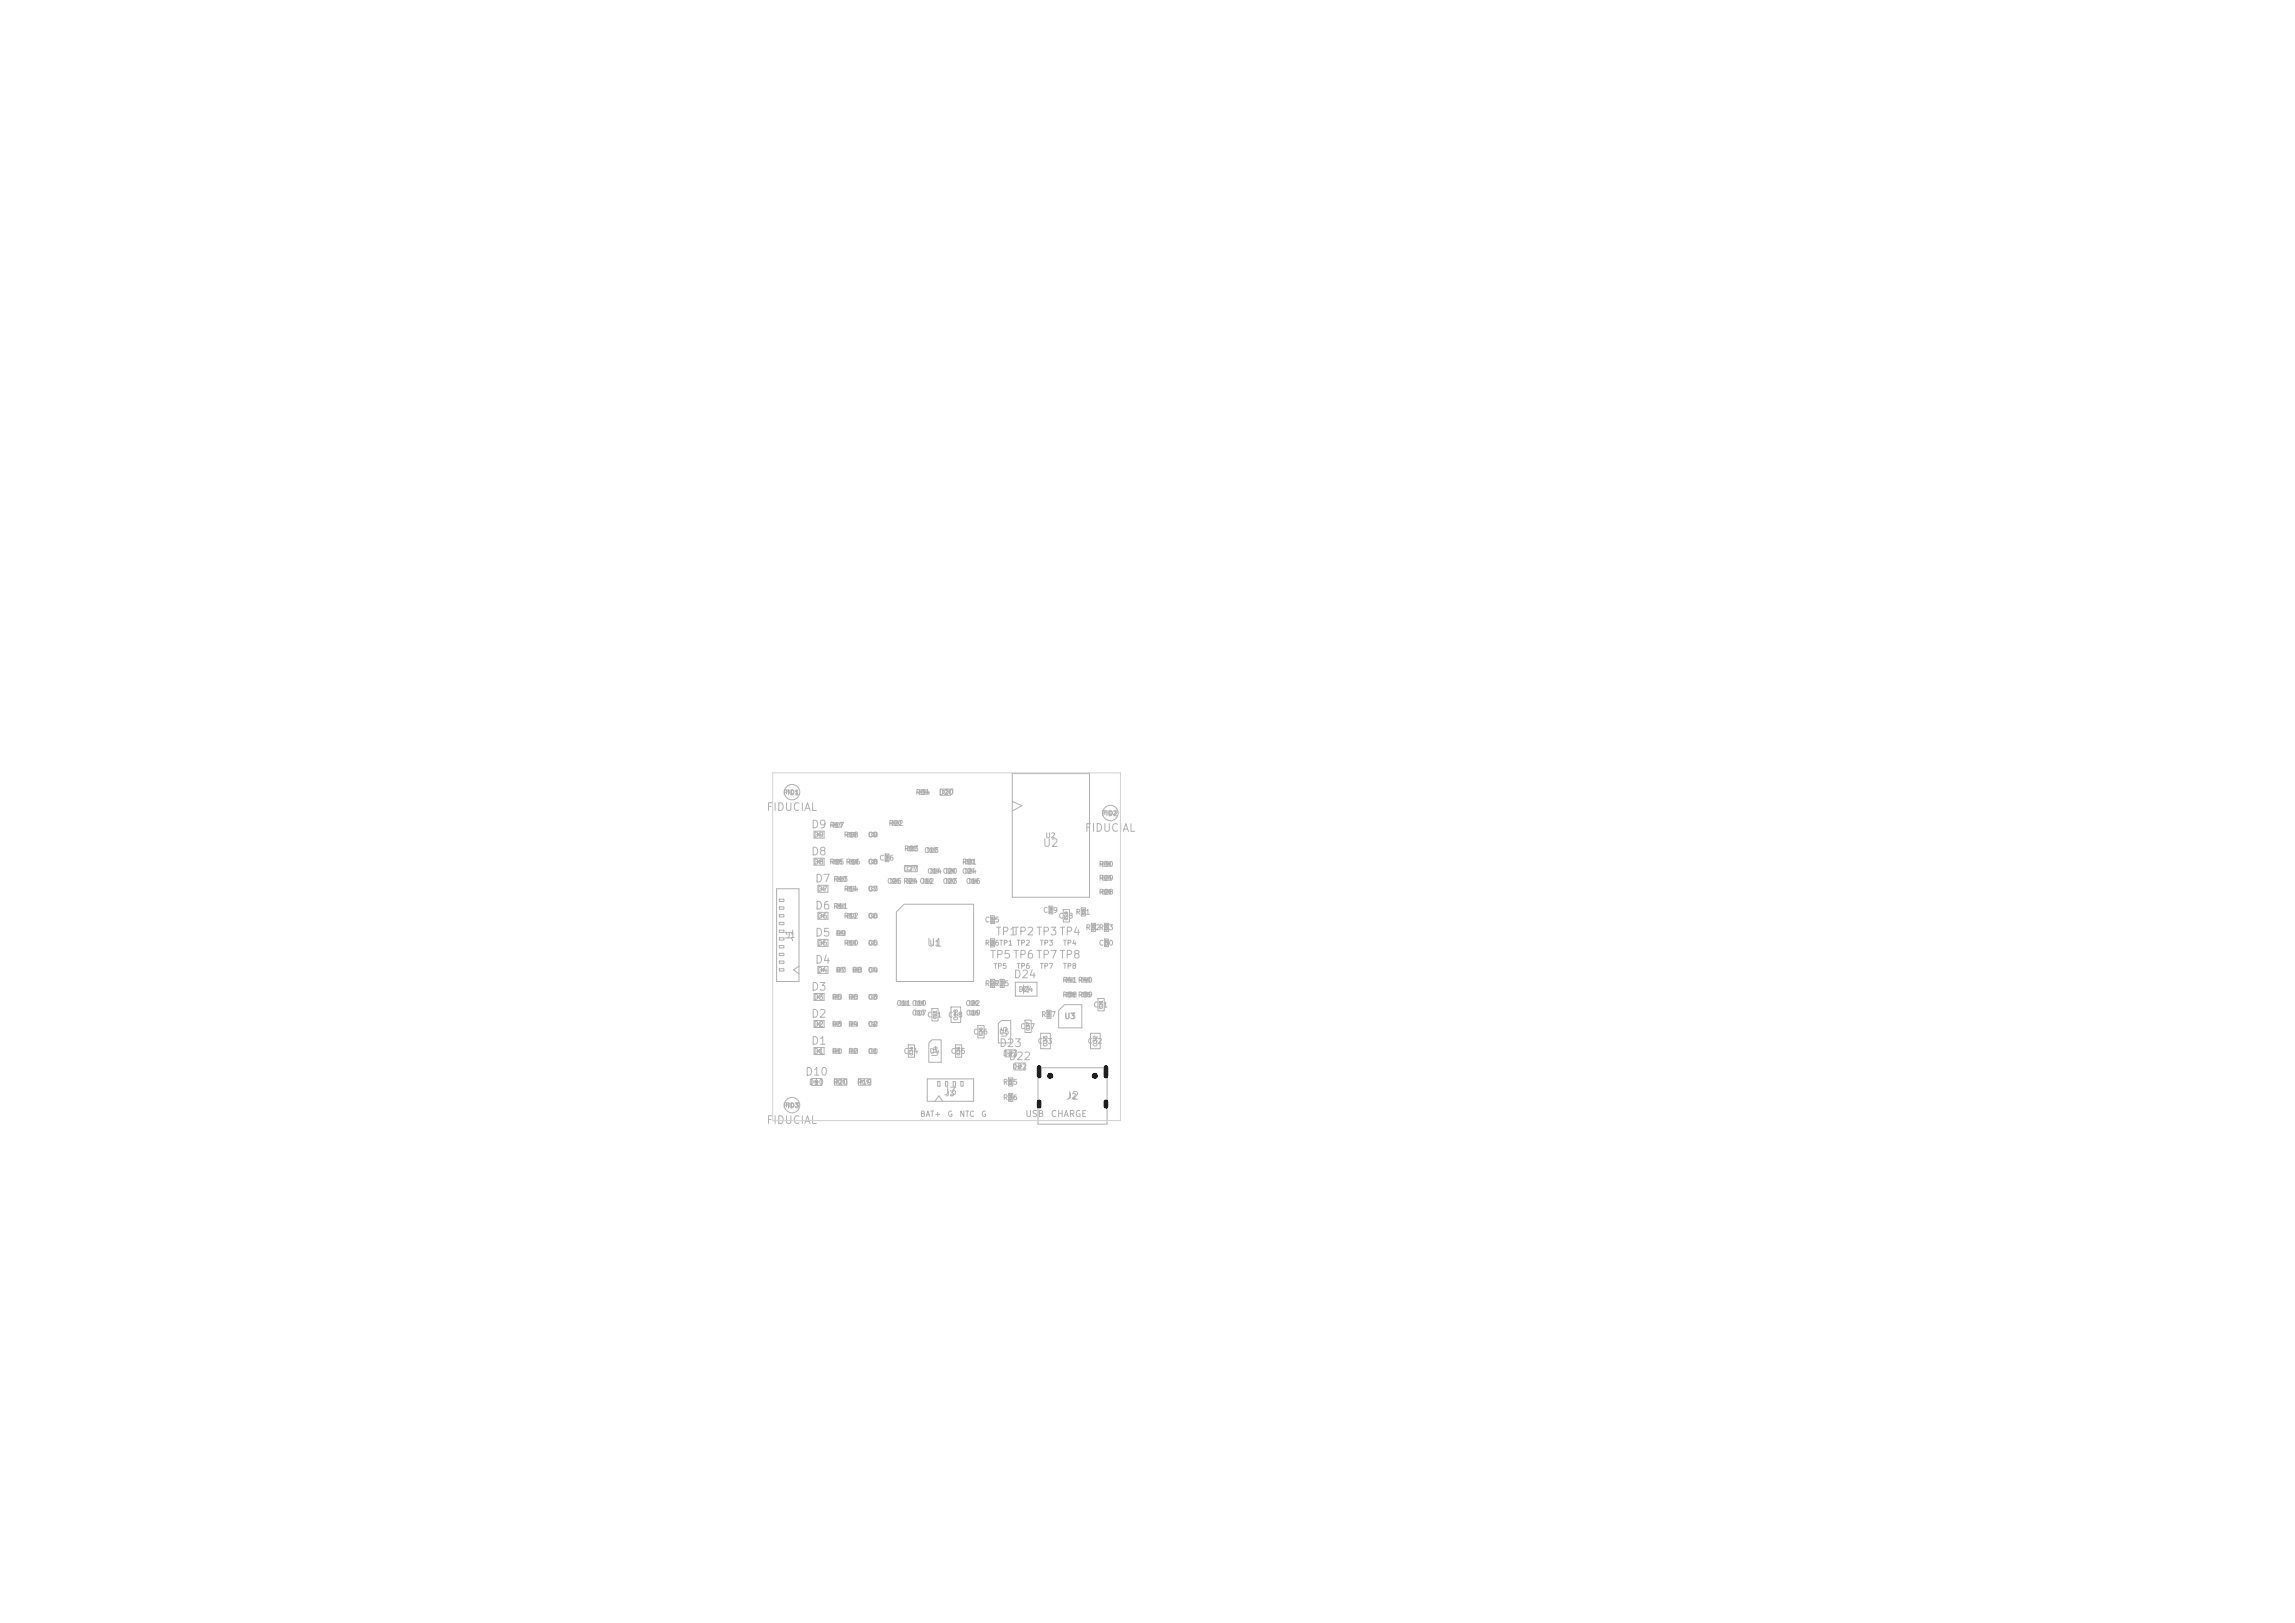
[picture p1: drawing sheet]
<svg xmlns="http://www.w3.org/2000/svg" width="297mm" height="210mm" viewBox="0 0 297 210" stroke-linecap="round" stroke-linejoin="round" font-family="sans-serif">
<defs><g id="words">
<g font-size="1" fill="#afafaf">
<text x="99.1" y="105.2">FIDUCIAL</text>
<text x="104.9" y="107.4">D9</text>
<text x="140.3" y="107.9">FIDUCIAL</text>
<text x="104.9" y="110.9">D8</text>
<text x="134.9" y="109.8">U2</text>
<text x="105.4" y="117.9">D6</text>
<text x="105.4" y="114.4">D7</text>
<text x="102.9" y="122" transform="rotate(-90 102.9 122)">J1</text>
<text x="105.4" y="121.4">D5</text>
<text x="105.4" y="124.9">D4</text>
<text x="119.9" y="122.7">U1</text>
<text x="128" y="124.3">TP5TP6TP7TP8</text>
<text x="128.8" y="121.3">TP1</text>
<text x="131" y="121.3">TP2TP3TP4</text>
<text x="104.9" y="128.4">D3</text>
<text x="104.9" y="131.9">D2</text>
<text x="131.1" y="126.8">D24</text>
<text x="104.9" y="135.4">D1</text>
<text x="129.2" y="135.7">D23</text>
<text x="130.4" y="137.4">D22</text>
<text x="104.1" y="139.4">D10</text>
<text x="122" y="142">J3</text>
<text x="137.8" y="142.5">J2</text>
<text x="99.1" y="145.7">FIDUCIAL</text>
</g>
<g font-size=".8" fill="#afafaf">
<text x="137.7" y="132">U3</text>
<text x="132.6" y="144.7">USB</text>
<text x="135.9" y="144.7">CHARGE</text>
</g>
<g font-size=".7" fill="#afafaf">
<text x="101.3" y="103.1">FID1</text>
<text x="107.3" y="107.3">R17</text>
<text x="114.9" y="107">R22</text>
<text x="118.4" y="103">R34</text>
<text x="121.4" y="103">D20</text>
<text x="142.5" y="105.8">FID2</text>
<text x="105.3" y="112">D8</text>
<text x="105.3" y="108.5">D9</text>
<text x="107.3" y="112">R15R16</text>
<text x="109.1" y="108.5">R18</text>
<text x="112.3" y="112">C8</text>
<text x="112.3" y="108.5">C9</text>
<text x="113.7" y="111.5">C26</text>
<text x="116.8" y="112.9">C27</text>
<text x="116.9" y="110.3">R23</text>
<text x="119.5" y="110.5">C13</text>
<text x="119.9" y="113.2">C14C20</text>
<text x="124.4" y="112">R21</text>
<text x="124.4" y="113.2">C24</text>
<text x="135.2" y="108.6">U2</text>
<text x="142.1" y="112.3">R30</text>
<text x="105.8" y="119">D6</text>
<text x="105.8" y="115.5">D7</text>
<text x="107.8" y="117.8">R11</text>
<text x="107.8" y="114.3">R13</text>
<text x="109.1" y="119">R12</text>
<text x="109.1" y="115.5">R14</text>
<text x="112.3" y="115.5">C7</text>
<text x="112.3" y="119">C6</text>
<text x="114.7" y="114.5">C25R24C12</text>
<text x="121.9" y="114.5">C23</text>
<text x="124.9" y="114.5">C16</text>
<text x="127.4" y="119.5">C15</text>
<text x="134.9" y="118.3">C29</text>
<text x="136.9" y="119">C28</text>
<text x="139.1" y="118.5">R31</text>
<text x="142.1" y="114.1">R29</text>
<text x="142.1" y="115.9">R28</text>
<text x="101.7" y="121.5">J1</text>
<text x="105.8" y="122.5">D5</text>
<text x="108.1" y="121.3">R9</text>
<text x="109.1" y="122.5">R10</text>
<text x="112.3" y="122.5">C5</text>
<text x="120.2" y="122.5">U1</text>
<text x="127.4" y="122.5">R26TP1 TP2</text>
<text x="128.5" y="125.5">TP5</text>
<text x="131.5" y="125.5">TP6</text>
<text x="134.5" y="122.5">TP3</text>
<text x="134.5" y="125.5">TP7</text>
<text x="137.5" y="125.5">TP8</text>
<text x="137.5" y="122.5">TP4</text>
<text x="140.4" y="120.5">R32R33</text>
<text x="142.1" y="122.5">C30</text>
<text x="105.3" y="129.5">D3</text>
<text x="105.8" y="126">D4</text>
<text x="107.6" y="129.5">R5</text>
<text x="108.1" y="126">R7</text>
<text x="109.7" y="129.5">R6</text>
<text x="110.2" y="126">R8</text>
<text x="112.3" y="126">C4</text>
<text x="112.3" y="129.5">C3</text>
<text x="115.9" y="130.3">C11C10</text>
<text x="117.9" y="131.6">C17</text>
<text x="119.9" y="131.8">C21</text>
<text x="122.6" y="131.8">C18</text>
<text x="124.9" y="130.3">C22</text>
<text x="124.9" y="131.6">C19</text>
<text x="127.4" y="127.8">R27</text>
<text x="128.6" y="127.8">R25</text>
<text x="131.7" y="128.5">D24</text>
<text x="134.7" y="131.8">R37</text>
<text x="137.4" y="127.3">R41R40</text>
<text x="137.4" y="129.2">R38R39</text>
<text x="141.4" y="130.5">C31</text>
<text x="105.3" y="136.5">D1</text>
<text x="105.3" y="133">D2</text>
<text x="107.6" y="133">R3</text>
<text x="107.6" y="136.5">R1</text>
<text x="109.7" y="133">R4</text>
<text x="109.7" y="136.5">R2</text>
<text x="112.3" y="136.5">C1</text>
<text x="112.3" y="133">C2</text>
<text x="116.9" y="136.5">C34</text>
<text x="120.2" y="136.5">U4</text>
<text x="121.5" y="136.8" transform="rotate(-90 121.5 136.8)">U4</text>
<text x="123" y="136.5">C35</text>
<text x="125.9" y="134">C36</text>
<text x="129.2" y="134">U5</text>
<text x="129.7" y="136.8">D23</text>
<text x="130.5" y="134.3" transform="rotate(-90 130.5 134.3)">U5</text>
<text x="132" y="133.3">C37</text>
<text x="134.2" y="135.2">C33</text>
<text x="137.7" y="132">U</text>
<text x="140.7" y="135.2">C32</text>
<text x="101.3" y="143.6">FID3</text>
<text x="104.6" y="140.5">D10</text>
<text x="107.7" y="140.5">R20</text>
<text x="110.8" y="140.5">R19</text>
<text x="122.3" y="142">J</text>
<text x="129.7" y="140.5">R35</text>
<text x="129.7" y="142.5">R36</text>
<text x="130.9" y="138.5">D22</text>
<text x="119" y="144.7">BAT+</text>
<text x="122.6" y="144.7">G</text>
<text x="124.1" y="144.7">NTC</text>
<text x="126.9" y="144.7">G</text>
</g>
<g font-size=".5" fill="#afafaf">
<text x="124.1" y="132.1" transform="rotate(-90 124.1 132.1)">C18</text>
<text x="135.7" y="135.5" transform="rotate(-90 135.7 135.5)">C33</text>
<text x="142.1" y="135.5" transform="rotate(-90 142.1 135.5)">C32</text>
</g>
<g font-size=".4" fill="#afafaf">
<text x="121.9" y="102.8">D20</text>
<text x="117.3" y="112.7">C27</text>
<text x="138.3" y="119.1" transform="rotate(-90 138.3 119.1)">C28</text>
<text x="121.3" y="131.9" transform="rotate(-90 121.3 131.9)">C21</text>
<text x="142.8" y="130.6" transform="rotate(-90 142.8 130.6)">C31</text>
<text x="118.2" y="136.6" transform="rotate(-90 118.2 136.6)">C34</text>
<text x="124.3" y="136.6" transform="rotate(-90 124.3 136.6)">C35</text>
<text x="127.2" y="134.1" transform="rotate(-90 127.2 134.1)">C36</text>
<text x="133.3" y="133.4" transform="rotate(-90 133.3 133.4)">C37</text>
<text x="108.2" y="140.3">R20</text>
<text x="111.3" y="140.3">R19</text>
</g>
<g font-size=".3" fill="#afafaf">
<text x="107.9" y="106.9">R17</text>
<text x="115.6" y="106.7">R22</text>
<text x="119.1" y="102.7">R34</text>
<text x="107.9" y="111.7">R15</text>
<text x="108.4" y="113.9">R13</text>
<text x="109.8" y="108.2">R18</text>
<text x="110" y="111.7">R16</text>
<text x="112.7" y="111.7">C8</text>
<text x="112.7" y="108.2">C9</text>
<text x="115" y="111.4" transform="rotate(-90 115 111.4)">C26</text>
<text x="117.6" y="110">R23</text>
<text x="120.2" y="110.2">C13</text>
<text x="120.6" y="112.9">C14</text>
<text x="122.6" y="112.9">C20</text>
<text x="125.1" y="111.7">R21</text>
<text x="125.1" y="112.9">C24</text>
<text x="142.8" y="113.8">R29</text>
<text x="142.8" y="112">R30</text>
<text x="108.4" y="117.4">R11</text>
<text x="109.8" y="118.7">R12</text>
<text x="109.8" y="115.2">R14</text>
<text x="112.7" y="115.2">C7</text>
<text x="112.7" y="118.7">C6</text>
<text x="115.4" y="114.2">C25</text>
<text x="117.5" y="114.2">R24</text>
<text x="119.6" y="114.2">C12</text>
<text x="122.6" y="114.2">C23</text>
<text x="125.6" y="114.2">C16</text>
<text x="128.6" y="119.4" transform="rotate(-90 128.6 119.4)">C15</text>
<text x="140.4" y="118.4" transform="rotate(-90 140.4 118.4)">R31</text>
<text x="142.8" y="115.6">R28</text>
<text x="108.6" y="125.7">R7</text>
<text x="108.6" y="120.9">R9</text>
<text x="109.8" y="122.2">R10</text>
<text x="110.7" y="125.7">R8</text>
<text x="112.7" y="125.7">C4</text>
<text x="112.7" y="122.2">C5</text>
<text x="128.6" y="122.4" transform="rotate(-90 128.6 122.4)">R26</text>
<text x="141.7" y="120.4" transform="rotate(-90 141.7 120.4)">R32</text>
<text x="143.4" y="122.4" transform="rotate(-90 143.4 122.4)">C30</text>
<text x="143.4" y="120.4" transform="rotate(-90 143.4 120.4)">R33</text>
<text x="108.1" y="129.2">R5</text>
<text x="110.2" y="129.2">R6</text>
<text x="112.7" y="129.2">C3</text>
<text x="116.6" y="130">C11</text>
<text x="118.6" y="130">C10</text>
<text x="118.6" y="131.2">C17</text>
<text x="125.6" y="130">C22</text>
<text x="125.6" y="131.2">C19</text>
<text x="128.6" y="127.7" transform="rotate(-90 128.6 127.7)">R27</text>
<text x="129.9" y="127.7" transform="rotate(-90 129.9 127.7)">R25</text>
<text x="135.9" y="131.7" transform="rotate(-90 135.9 131.7)">R37</text>
<text x="138.1" y="127">R41</text>
<text x="140.1" y="128.9">R39</text>
<text x="140.1" y="127">R40</text>
<text x="108.1" y="132.7">R3</text>
<text x="108.1" y="136.2">R1</text>
<text x="110.2" y="132.7">R4</text>
<text x="110.2" y="136.2">R2</text>
<text x="112.7" y="136.2">C1</text>
<text x="112.7" y="132.7">C2</text>
<text x="131" y="142.4" transform="rotate(-90 131 142.4)">R36</text>
<text x="131" y="140.4" transform="rotate(-90 131 140.4)">R35</text>
</g>
</g></defs>
<g fill="none" stroke="#afafaf" stroke-width=".13">
<path d="M100.5 115h2.9v12h-2.9zM100.8 116.4h.6v.3h-.6zM100.8 117.4h.6v.3h-.6zM100.8 118.4h.6v.3h-.6zM100.8 119.4h.6v.3h-.6zM105.4 111.1h1.2v.9h-1.2zM105.4 107.6h1.2v.9h-1.2zM105.6 111.5h.2M105.6 108h.2M105.8 111.5l.3-.2v.4zM105.8 107.8v.4M105.8 111.3v.4"/>
<path d="M105.8 108l.3-.2v.4zM105.8 114.6h1.3v.9h-1.3zM105.8 118.1h1.3v.9h-1.3zM106.1 111.5h.1M106.1 108h.1M106.2 118.5h.1M106.2 115h.1M106.3 114.8v.4M106.3 118.3v.4M106.3 115l.3-.2v.4zM106.3 118.5l.3-.2v.4zM106.6 118.5h.1"/>
<path d="M106.6 115h.1M107.8 111.2h1.1v.6h-1.1zM107.8 106.5h1.1v.5h-1.1zM108.3 117h1.1v.5h-1.1zM108.3 113.5h1.1v.5h-1.1zM109.7 118.2h1v.6h-1zM109.7 114.7h1v.6h-1zM109.7 107.7h1v.6h-1zM109.9 111.2h1.1v.6h-1.1zM112.5 114.8h1v.4h-1zM112.5 111.2h1v.6h-1zM112.5 118.2h1v.6h-1z"/>
<path d="M112.5 107.8h1v.4h-1zM114.5 110.5h.6v1h-.6zM115.3 113.8h1v.4h-1zM115.5 106.2h1v.6h-1zM116 118l1-1h9v10h-10zM117.1 112h1.6v.8h-1.6zM117.4 113.7h1v.6h-1zM117.5 109.5h1v.6h-1zM119 102.2h1v.6h-1zM119.5 113.8h1v.4h-1zM120.1 109.8h1v.4h-1zM120.5 112.5h1v.4h-1z"/>
<path d="M121.7 102.1h1.6v.5l-.3 .3h-1.3zM122.5 113.8h1v.4h-1zM122.5 112.5h1v.4h-1zM125 111.2h1v.6h-1zM125 112.5h1v.4h-1zM125.5 113.8h1v.4h-1zM128.2 118.5h.5v1h-.5zM131 100.1h10v16h-10zM131 103.7l1.2 .6-1.2 .7M135.8 117.2h.4v1h-.4zM137.6 117.7h.8v1.6h-.8zM139.9 117.5h.6v1h-.6z"/>
<path d="M141.2 119.5h.6v1h-.6zM142.7 113.3h1v.6h-1zM142.7 115.1h1v.6h-1zM142.7 111.5h1v.6h-1zM142.9 119.5h.6v1h-.6zM100.8 120.4h.6v.3h-.6zM100.8 121.4h.6v.3h-.6zM100.8 122.4h.6v.3h-.6zM100.8 123.4h.6v.3h-.6zM100.8 124.4h.6v.3h-.6zM100.8 125.4h.6v.2h-.6zM103.4 125l-.7 .5 .7 .5"/>
<path d="M105.1 139.6h1.2v.9h-1.2zM105.4 128.6h1.2v.9h-1.2zM105.4 132.1h1.2v.9h-1.2zM105.4 135.6h1.2v.9h-1.2zM105.5 139.8v.4M105.6 136h.2M105.6 129h.2M105.6 132.5h.2M105.8 128.8v.4M105.8 132.3v.4M105.8 135.8v.4M105.8 129l.3-.2v.4z"/>
<path d="M105.8 132.5l.3-.2v.4zM105.8 136l.3-.2v.4zM105.8 121.6h1.3v.9h-1.3zM105.8 125.1h1.3v.9h-1.3zM106.1 136h.1M106.1 129h.1M106.1 132.5h.1M106.2 122h.1M106.2 125.5h.1M106.3 122l.3-.2v.4zM106.3 121.8v.4M106.3 125.3v.4"/>
<path d="M106.3 125.5l.3-.2v.4zM106.6 122h.1M106.6 125.5h.1M107.8 128.7h1.1v.6h-1.1zM107.8 132.2h1.1v.6h-1.1zM107.8 135.7h1.1v.6h-1.1zM108 139.6h1.6v.8h-1.6zM108.3 125.2h1.1v.6h-1.1zM108.3 120.5h1.1v.5h-1.1zM109.7 121.7h1v.6h-1zM109.9 132.2h1.1v.6h-1.1zM109.9 128.7h1.1v.6h-1.1z"/>
<path d="M109.9 135.7h1.1v.6h-1.1zM110.4 125.2h1.1v.6h-1.1zM111.1 139.6h1.6v.8h-1.6zM112.5 135.8h1v.4h-1zM112.5 125.2h1v.6h-1zM112.5 128.8h1v.4h-1zM112.5 121.8h1v.4h-1zM112.5 132.2h1v.6h-1zM116.5 129.5h1v.6h-1zM117.5 135.2h.9v1.6h-.9zM118.5 129.5h1v.6h-1zM118.5 130.8h1v.5h-1z"/>
<path d="M120 139.6h6v2.9h-6zM120.2 134.9l.4-.4h1.2v3h-1.6zM120.6 130.5h.8v1.6h-.8zM121.4 139.9h.2v.6h-.2zM122.4 139.9h.2v.6h-.2zM123.1 130.3h1.2v2h-1.2zM123.4 139.9h.2v.6h-.2zM123.6 135.2h.9v1.6h-.9zM124.4 139.9h.2v.6h-.2zM125.5 129.5h1v.6h-1zM125.5 130.8h1v.5h-1zM126.5 132.7h.9v1.6h-.9z"/>
<path d="M128.2 121.5h.5v1h-.5zM128.2 126.7h.5v1.1h-.5zM129.2 132.5l.4-.4h1.2v2.8h-1.6zM129.4 126.7h.6v1.1h-.6zM130.1 135.9h1.3v.9h-1.3zM130.5 136.3h.1M130.5 139.5h.6v1h-.6zM130.6 136.3l.3-.2v.4zM130.6 136.1v.4M130.9 136.3h.1M131.3 137.6h1.3v.9h-1.3zM131.4 127.1h2.8v1.8h-2.8z"/>
<path d="M131.6 138h.2M131.8 138l.3-.2v.4zM131.8 137.8v.4M132 128h.4M132.1 138h.1M132.4 127.5v1.1M132.4 128l.6-.4v.8zM132.6 132h.9v1.6h-.9zM133 128h.5M134.3 138.2h9v7.3h-9zM134.7 133.7h1.2v2h-1.2zM135.5 130.7h.5v1.1h-.5z"/>
<path d="M137 130.8l.8-.8h2.2v3h-3zM138 126.5h1v.6h-1zM138 128.4h1v.6h-1zM140 128.4h1v.6h-1zM140 126.5h1v.6h-1zM141.1 133.7h1.3v2h-1.3zM142.1 129.2h.8v1.6h-.8zM142.9 121.5h.6v1h-.6zM105.4 140h.1M105.5 140l.3-.2v.4zM105.8 140h.1M121 142.5l.5-.7 .5 .7"/>
<path d="M130.5 141.5h.6v1h-.6z"/>
<circle cx="102.5" cy="102.5" r="1"/>
<circle cx="143.7" cy="105.2" r="1"/>
<circle cx="102.5" cy="143" r="1"/>
</g>
<path d="M100 100h45v45h-45z" fill="none" stroke="#d0d2cd" stroke-width=".13"/>
<g fill="#000" stroke="#000" stroke-width=".13">
<circle cx="135.9" cy="139.2" r=".33"/>
<circle cx="141.7" cy="139.2" r=".33"/>
</g>
<path d="M134.5 138.1v1.1M143.1 138.1v1.1M134.5 142.6v.6M143.1 142.6v.6" fill="none" stroke="#000" stroke-width=".6"/>
<use href="#words"/>
</svg>
